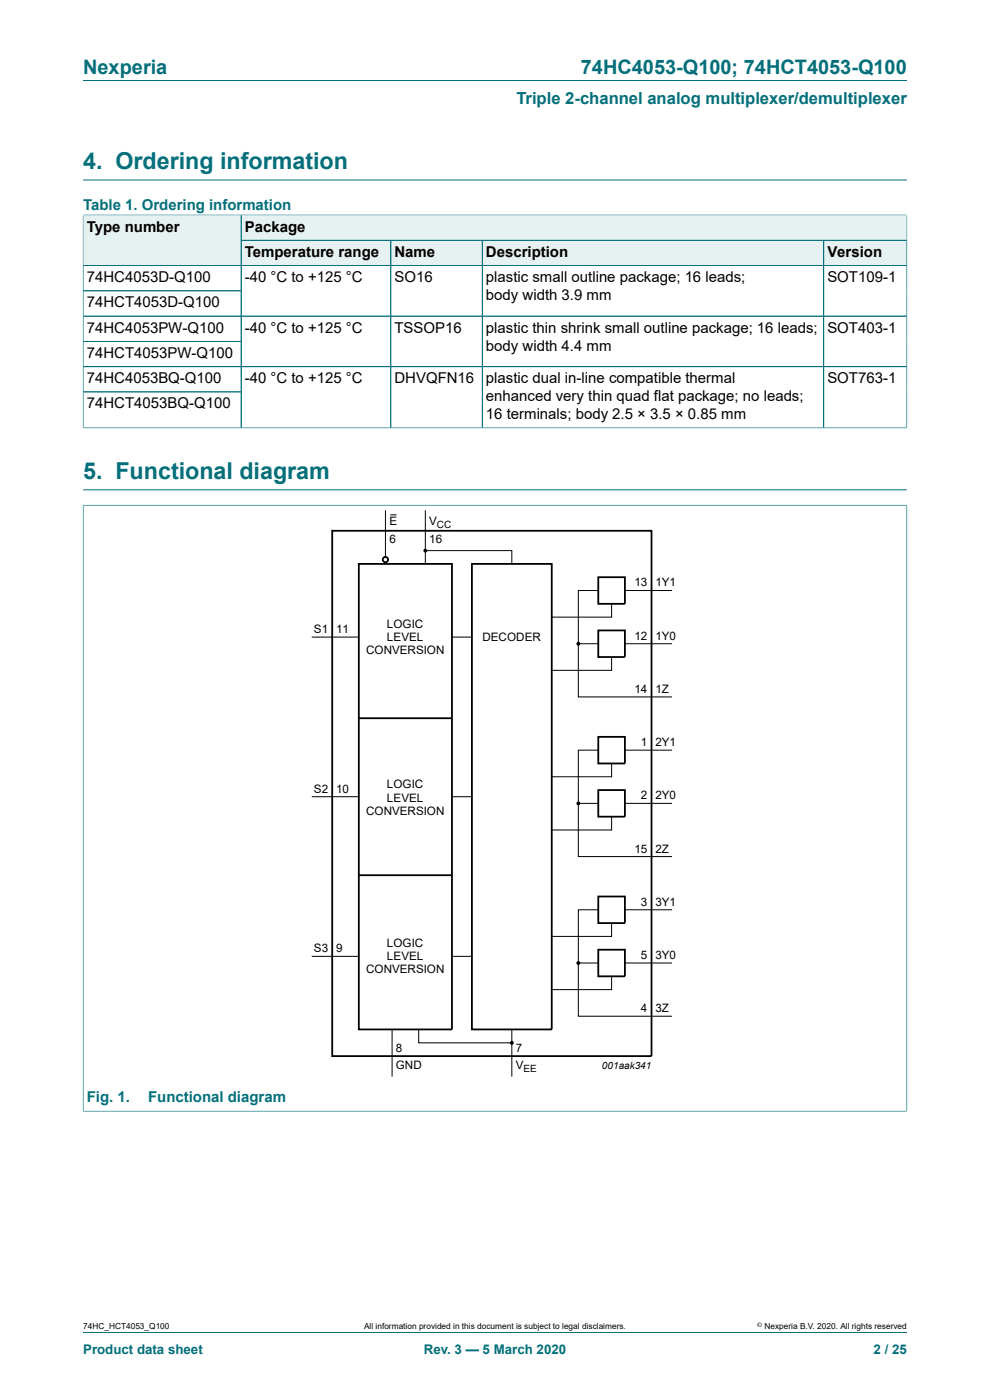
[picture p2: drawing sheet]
<svg xmlns="http://www.w3.org/2000/svg" width="210mm" height="297mm" viewBox="0 0 210 297" stroke-linecap="round" stroke-linejoin="round" font-family="sans-serif">
<defs><g id="words">
<g font-size="4.9" fill="#036f7b">
<text x="17.6" y="35.9">4. Ordering information</text>
<text x="17.6" y="101.6">5. Functional diagram</text>
</g>
<g font-size="4.2" fill="#036f7b">
<text x="17.6" y="15.6">Nexperia</text>
<text x="123.2" y="15.6">74HC4053-Q100; 74HCT4053-Q100</text>
</g>
<text font-size="3.5" fill="#036f7b" x="109.5" y="22">Triple 2-channel analog multiplexer/demultiplexer</text>
<g font-size="3.2" fill="#036f7b">
<text x="17.6" y="44.5">Table 1. Ordering information</text>
<text x="18.4" y="233.9">Fig. 1.</text>
<text x="31.4" y="233.9">Functional diagram</text>
</g>
<g font-size="3.2">
<text x="18.4" y="49.1">Type number</text>
<text x="51.9" y="49.1">Package</text>
<text x="18.4" y="59.8">74HC4053D-Q100</text>
<text x="51.9" y="54.5">Temperature range</text>
<text x="51.9" y="59.8">-40 °C to +125 °C</text>
<text x="83.7" y="54.5">Name</text>
<text x="83.7" y="59.8">SO16</text>
<text x="103.1" y="54.5">Description</text>
<text x="103.1" y="59.8">plastic small outline package; 16 leads;</text>
<text x="175.5" y="54.5">Version</text>
<text x="175.5" y="59.8">SOT109-1</text>
<text x="18.4" y="65.2">74HCT4053D-Q100</text>
<text x="103.1" y="63.7">body width 3.9 mm</text>
<text x="18.4" y="70.6">74HC4053PW-Q100</text>
<text x="51.9" y="70.6">-40 °C to +125 °C</text>
<text x="83.7" y="70.6">TSSOP16</text>
<text x="103.1" y="70.6">plastic thin shrink small outline package; 16 leads;</text>
<text x="175.5" y="70.6">SOT403-1</text>
<text x="18.4" y="75.9">74HCT4053PW-Q100</text>
<text x="103.1" y="74.4">body width 4.4 mm</text>
<text x="18.4" y="81.3">74HC4053BQ-Q100</text>
<text x="51.9" y="81.3">-40 °C to +125 °C</text>
<text x="83.7" y="81.3">DHVQFN16</text>
<text x="103.1" y="81.3">plastic dual in-line compatible thermal</text>
<text x="175.5" y="81.3">SOT763-1</text>
<text x="18.4" y="86.7">74HCT4053BQ-Q100</text>
<text x="103.1" y="85.1">enhanced very thin quad flat package; no leads;</text>
<text x="103.1" y="88.9">16 terminals; body 2.5 × 3.5 × 0.85 mm</text>
</g>
<g font-size="2.8" fill="#036f7b">
<text x="17.6" y="287.2">Product data sheet</text>
<text x="89.9" y="287.2">Rev. 3 — 5 March 2020</text>
<text x="185.3" y="287.2">2 / 25</text>
</g>
<g font-size="2.5">
<text x="82.6" y="111.5">E</text>
<text x="91" y="111.5">V</text>
<text x="82.6" y="115.1">6</text>
<text x="91" y="115.1">16</text>
<text x="134.6" y="124.4">13</text>
<text x="139" y="124.4">1Y1</text>
<text x="66.6" y="134.2">S1</text>
<text x="71.3" y="134.2">11</text>
<text x="82.1" y="133.2">LOGIC</text>
<text x="82.1" y="136">LEVEL</text>
<text x="102.3" y="136">DECODER</text>
<text x="134.6" y="135.7">12</text>
<text x="139" y="135.7">1Y0</text>
<text x="77.6" y="138.8">CONVERSION</text>
<text x="134.6" y="146.9">14</text>
<text x="139" y="146.9">1Z</text>
<text x="135.9" y="158.3">1</text>
<text x="139" y="158.3">2Y1</text>
<text x="82.1" y="167.3">LOGIC</text>
<text x="66.6" y="168.2">S2</text>
<text x="71.3" y="168.2">10</text>
<text x="77.6" y="172.9">CONVERSION</text>
<text x="82.1" y="170.1">LEVEL</text>
<text x="135.9" y="169.6">2</text>
<text x="139" y="169.6">2Y0</text>
<text x="134.6" y="180.9">15</text>
<text x="139" y="180.9">2Z</text>
<text x="135.9" y="192.2">3</text>
<text x="139" y="192.2">3Y1</text>
<text x="66.6" y="202">S3</text>
<text x="71.3" y="202">9</text>
<text x="82.1" y="200.9">LOGIC</text>
<text x="82.1" y="203.7">LEVEL</text>
<text x="135.9" y="203.4">5</text>
<text x="139" y="203.4">3Y0</text>
<text x="77.6" y="206.5">CONVERSION</text>
<text x="135.9" y="214.7">4</text>
<text x="139" y="214.7">3Z</text>
<text x="84" y="223.1">8</text>
<text x="84" y="226.8">GND</text>
<text x="109.4" y="223.1">7</text>
<text x="109.4" y="226.8">V</text>
</g>
<g font-size="2.1">
<text x="92.7" y="112">CC</text>
<text x="111" y="227.3">EE</text>
<text x="127.7" y="226.8">001aak341</text>
</g>
<g font-size="1.8">
<text x="17.6" y="282">74HC_HCT4053_Q100</text>
<text x="77.2" y="282">All information provided in this document is subject to legal disclaimers.</text>
<text x="162.2" y="282">Nexperia B.V. 2020. All rights reserved</text>
</g>
<text font-size="1.4" x="160.6" y="281.6">©</text>
</g></defs>
<path d="M17.6 17.1h174.8M17.6 38.2h174.8M192.4 45.5v5.5h-141.2v-5.4h141.2" fill="none" stroke="#036f7b" stroke-width=".21"/>
<path d="M51.2 45.7h141.1v5.2h-141.1z" fill="#e6f1f2"/>
<path d="M17.6 45.5v10.8h33.6v-10.7h-33.6" fill="none" stroke="#036f7b" stroke-width=".21"/>
<g fill="#e6f1f2">
<path d="M17.7 45.7h33.4v10.6h-33.4z"/>
<path d="M51.2 51h31.6v5.3h-31.6z"/>
</g>
<path d="M51.2 51h31.7v5.3h-31.7z" fill="none" stroke="#036f7b" stroke-width=".21"/>
<path d="M83 51h19.2v5.3h-19.2z" fill="#e6f1f2"/>
<path d="M82.9 51h19.4v5.3h-19.4z" fill="none" stroke="#036f7b" stroke-width=".21"/>
<path d="M102.4 51h72.3v5.3h-72.3z" fill="#e6f1f2"/>
<path d="M102.3 51h72.4v5.3h-72.4z" fill="none" stroke="#036f7b" stroke-width=".21"/>
<path d="M174.8 51h17.5v5.3h-17.5z" fill="#e6f1f2"/>
<g fill="none" stroke="#036f7b" stroke-width=".21">
<path d="M17.6 56.3h174.8M17.6 45.7v45.1M17.7 45.6h174.6M51.2 45.7v45.1M51.2 51h141.2M82.9 51v39.8M102.3 51v39.8M174.7 51v39.8M192.4 45.7v45.1M17.6 61.7h33.6M17.6 67.1h174.8M17.6 72.4h33.6"/>
<path d="M17.6 77.8h174.8M17.6 90.8h174.8M17.6 83.1h33.6M17.6 107.2h174.8M17.6 107.1v128.7M17.6 103.9h174.8M192.4 107.1v128.7M17.6 235.7h174.8M17.6 282.6h174.8"/>
</g>
<g fill="#000">
<circle cx="90.2" cy="116.8" r=".28"/>
<circle cx="122.7" cy="136.6" r=".28"/>
<circle cx="122.7" cy="170.4" r=".28"/>
<circle cx="122.7" cy="204.3" r=".28"/>
<circle cx="108.6" cy="221.2" r=".28"/>
</g>
<g fill="none" stroke="#000" stroke-width=".25">
<circle cx="90.2" cy="116.8" r=".28"/>
<circle cx="122.7" cy="136.6" r=".28"/>
<circle cx="122.7" cy="170.4" r=".28"/>
<circle cx="122.7" cy="204.3" r=".28"/>
<circle cx="108.6" cy="221.2" r=".28"/>
</g>
<g fill="none" stroke="#000" stroke-width=".38">
<path d="M70.5 112.6h67.7v111.4h-67.7zM76.1 119.6h19.8v98.8h-19.8zM100.1 119.6h16.9v98.8h-16.9zM126.9 122.5h5.7v5.6h-5.7zM126.9 133.7h5.7v5.7h-5.7zM76.1 152.4h19.8M126.9 156.3h5.7v5.7h-5.7zM126.9 167.6h5.7v5.7h-5.7zM76.1 185.7h19.8M126.9 190.2h5.7v5.6h-5.7zM126.9 201.5h5.7v5.6h-5.7z"/>
<circle cx="81.8" cy="118.7" r=".56"/>
</g>
<g fill="none" stroke="#000" stroke-width=".21">
<path d="M81.8 108.4v9.7M82.9 109.2h1.1M90.2 116.8h18.4v2.8M90.2 108.4v11.2M66.2 135.2h9.9M95.9 135.2h4.2M122.7 136.6h4.2M126.9 125.3h-4.2v22.6h19.7M129.7 128.1v2.8h-12.7M129.7 139.4v2.8h-12.7M132.6 125.3h9.8M132.6 136.6h9.8"/>
<path d="M126.9 159.1h-4.2v22.6h19.7M132.6 159.1h9.8M66.2 169h9.9M95.9 169h4.2M122.7 170.4h4.2M129.7 162v2.8h-12.7M129.7 173.3v2.8h-12.7M132.6 170.4h9.8M126.9 193h-4.2v22.6h19.7M129.7 195.8v2.9h-12.7M132.6 193h9.8M66.2 202.9h9.9"/>
<path d="M83.2 218.4v9.9M88.8 218.4v2.8h19.8M95.9 202.9h4.2M108.6 218.4v9.9M122.7 204.3h4.2M129.7 207.1v2.8h-12.7M132.6 204.3h9.8"/>
</g>
<use href="#words"/>
</svg>
